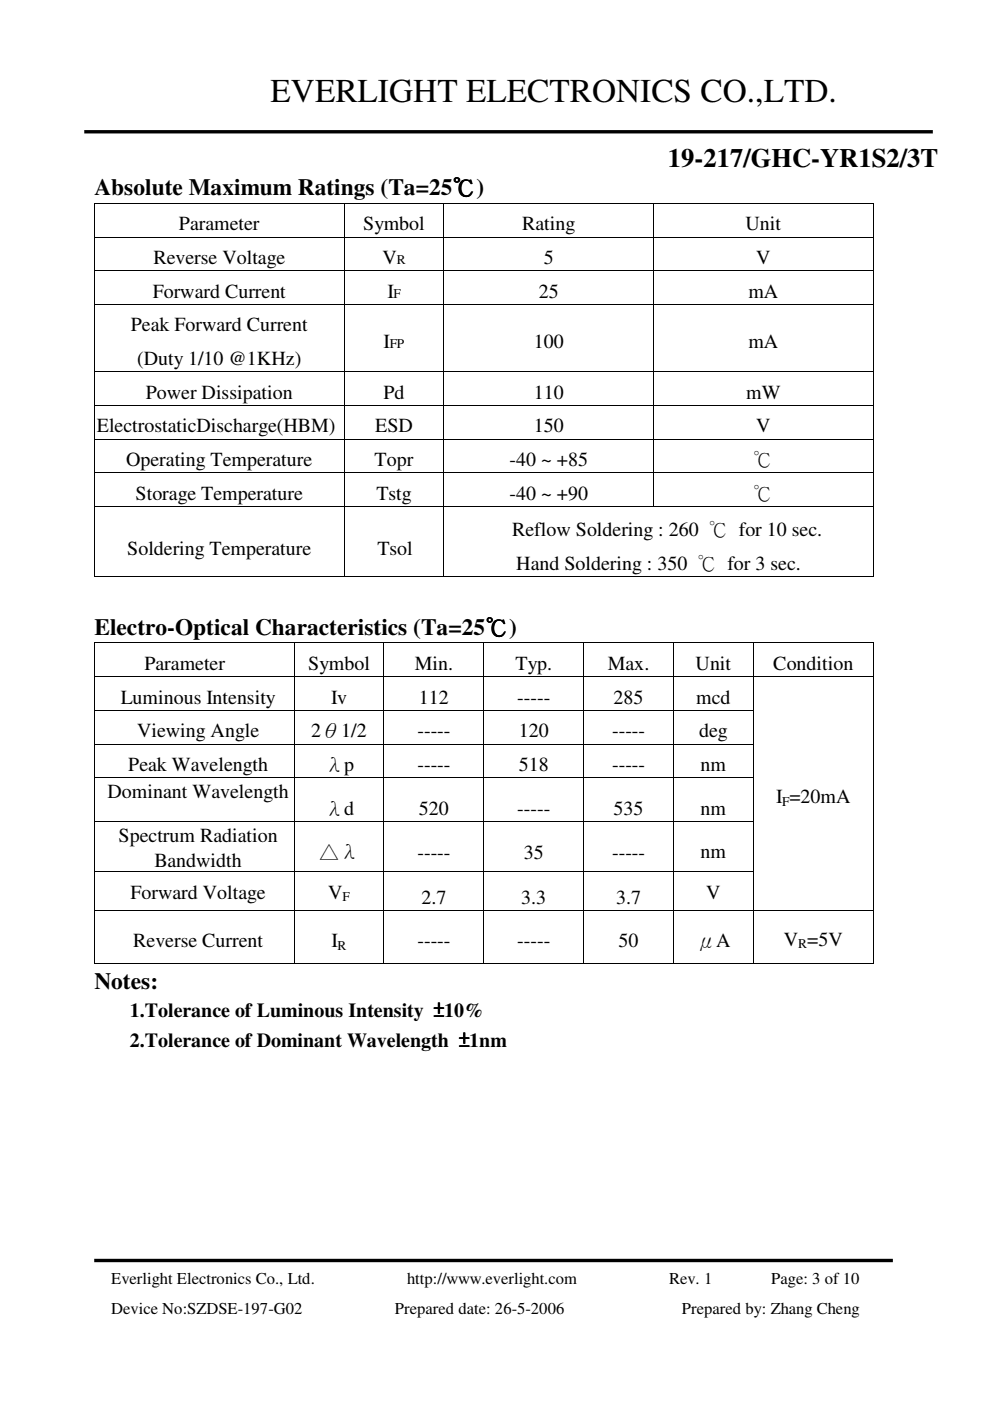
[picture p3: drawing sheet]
<svg xmlns="http://www.w3.org/2000/svg" width="210mm" height="297mm" viewBox="0 0 210 297" stroke-linecap="round" stroke-linejoin="round" font-family="sans-serif">
<defs><g id="words">
<text font-size="7.1" x="57.4" y="21.7">EVERLIGHT ELECTRONICS CO.,LTD.</text>
<text font-size="5.6" x="141.6" y="35.3">19-217/GHC-YR1S2/3T</text>
<g font-size="5">
<text x="20" y="41.3">Absolute Maximum Ratings (Ta=25℃)</text>
<text x="20" y="134.5">Electro-Optical Characteristics (Ta=25℃)</text>
<text x="20" y="209.6">Notes:</text>
</g>
<g font-size="4.2">
<text x="37.9" y="48.8">Parameter</text>
<text x="77" y="48.8">Symbol</text>
<text x="110.7" y="48.8">Rating</text>
<text x="158.1" y="48.8">Unit</text>
<text x="32.5" y="56">Reverse Voltage</text>
<text x="81.1" y="56">V</text>
<text x="115.3" y="56">5</text>
<text x="160.3" y="56">V</text>
<text x="32.4" y="63.1">Forward Current</text>
<text x="82.1" y="63.1">I</text>
<text x="114.2" y="63.1">25</text>
<text x="158.7" y="63.1">mA</text>
<text x="27.7" y="70.3">Peak Forward Current</text>
<text x="29.1" y="77.3">(Duty 1/10 @1KHz)</text>
<text x="81.3" y="73.8">I</text>
<text x="113.2" y="73.8">100</text>
<text x="158.7" y="73.8">mA</text>
<text x="30.9" y="84.5">Power Dissipation</text>
<text x="81.3" y="84.5">Pd</text>
<text x="113.2" y="84.5">110</text>
<text x="158.2" y="84.5">mW</text>
<text x="20.5" y="91.7">ElectrostaticDischarge(HBM)</text>
<text x="79.5" y="91.7">ESD</text>
<text x="113.2" y="91.7">150</text>
<text x="160.3" y="91.7">V</text>
<text x="26.8" y="98.8">Operating Temperature</text>
<text x="79.4" y="98.8">Topr</text>
<text x="108" y="98.8">-40 ~ +85</text>
<text x="159.7" y="98.8">℃</text>
<text x="28.7" y="106">Storage Temperature</text>
<text x="79.8" y="106">Tstg</text>
<text x="108" y="106">-40 ~ +90</text>
<text x="159.7" y="106">℃</text>
<text x="108.6" y="113.7">Reflow Soldering : 260 ℃ for 10 sec.</text>
<text x="27" y="117.7">Soldering Temperature</text>
<text x="80" y="117.7">Tsol</text>
<text x="109.5" y="120.9">Hand Soldering : 350 ℃ for 3 sec.</text>
<text x="30.6" y="142">Parameter</text>
<text x="65.4" y="142">Symbol</text>
<text x="87.9" y="142">Min.</text>
<text x="109.3" y="142">Typ.</text>
<text x="128.9" y="142">Max.</text>
<text x="147.5" y="142">Unit</text>
<text x="164" y="142">Condition</text>
<text x="25.6" y="149.2">Luminous Intensity</text>
<text x="70.2" y="149.2">Iv</text>
<text x="88.8" y="149.2">112</text>
<text x="109.7" y="149.2">-----</text>
<text x="130.1" y="149.2">285</text>
<text x="147.6" y="149.2">mcd</text>
<text x="29.1" y="156.3">Viewing Angle</text>
<text x="66" y="156.3">2θ1/2</text>
<text x="88.5" y="156.3">-----</text>
<text x="110" y="156.3">120</text>
<text x="129.8" y="156.3">-----</text>
<text x="148.3" y="156.3">deg</text>
<text x="27.2" y="163.5">Peak Wavelength</text>
<text x="68.7" y="163.5">λp</text>
<text x="88.5" y="163.5">-----</text>
<text x="110" y="163.5">518</text>
<text x="129.8" y="163.5">-----</text>
<text x="148.5" y="163.5">nm</text>
<text x="22.8" y="169.2">Dominant Wavelength</text>
<text x="68.7" y="172.7">λd</text>
<text x="88.8" y="172.8">520</text>
<text x="109.7" y="172.8">-----</text>
<text x="130.1" y="172.8">535</text>
<text x="148.5" y="172.7">nm</text>
<text x="164.5" y="170.3">I =20mA</text>
<text x="25.1" y="178.5">Spectrum Radiation</text>
<text x="32.7" y="183.8">Bandwidth</text>
<text x="67.6" y="182">△λ</text>
<text x="88.5" y="182">-----</text>
<text x="111" y="182">35</text>
<text x="129.8" y="182">-----</text>
<text x="148.5" y="182">nm</text>
<text x="27.7" y="190.6">Forward Voltage</text>
<text x="69.6" y="190.6">V</text>
<text x="89.4" y="191.6">2.7</text>
<text x="110.5" y="191.6">3.3</text>
<text x="130.6" y="191.6">3.7</text>
<text x="149.7" y="190.6">V</text>
<text x="28.2" y="200.8">Reverse Current</text>
<text x="70.3" y="200.8">I</text>
<text x="88.5" y="200.8">-----</text>
<text x="109.7" y="200.8">-----</text>
<text x="131.1" y="200.8">50</text>
<text x="147.6" y="200.8">μA</text>
<text x="166.2" y="200.5">V =5V</text>
<text x="27.5" y="215.6">1.Tolerance of Luminous Intensity ±10%</text>
<text x="27.5" y="222">2.Tolerance of Dominant Wavelength ±1nm</text>
</g>
<g font-size="3.5">
<text x="23.6" y="272.3">Everlight Electronics Co., Ltd.</text>
<text x="86.3" y="272.3">http://www.everlight.com</text>
<text x="141.9" y="272.3">Rev. 1</text>
<text x="163.5" y="272.3">Page: 3 of 10</text>
<text x="23.6" y="278.7">Device No:SZDSE-197-G02</text>
<text x="83.7" y="278.7">Prepared date: 26-5-2006</text>
<text x="144.6" y="278.7">Prepared by: Zhang Cheng</text>
</g>
<g font-size="2.8">
<text x="84.1" y="56">R</text>
<text x="83.4" y="63.1">F</text>
<text x="82.6" y="73.8">FP</text>
<text x="165.9" y="170.9">F</text>
<text x="72.6" y="191.1">F</text>
<text x="71.6" y="201.4">R</text>
<text x="169.2" y="201.1">R</text>
</g>
</g></defs>
<path d="M17.9 27.9h179.9M20 267.3h169.3" fill="none" stroke="#000" stroke-width=".72" stroke-linecap="butt"/>
<g fill="#000">
<path d="M20 43.1h.1zM20 50.2l.1 .1zM20 57.4h.1zM72.9 43.1h.1zM72.9 50.2l.1 .1zM72.9 57.4h.1zM94.1 50.2v.1zM138.5 43.1h.1zM138.5 50.2l.1 .1zM138.5 57.4h.1zM185.1 43.1h.1zM185.1 50.2l.1 .1z"/>
<path d="M185.1 57.4h.1zM20 64.5l.1 .1zM20 78.7l.1 .1zM72.9 64.5l.1 .1zM72.9 78.7l.1 .1zM94.1 64.5v.1zM94.1 78.7v.1zM138.5 64.5l.1 .1zM138.5 78.7l.1 .1zM185.1 64.5l.1 .1zM185.1 78.7l.1 .1zM20 85.9l.1 .1z"/>
<path d="M20 93l.1 .1zM72.9 85.9l.1 .1zM72.9 93l.1 .1zM94.1 85.9v.1zM94.1 93v.1zM138.5 85.9l.1 .1zM138.5 93l.1 .1zM185.1 85.9l.1 .1zM185.1 93l.1 .1zM20 100.2l.1 .1zM20 107.4h.1zM72.9 100.2l.1 .1z"/>
<path d="M72.9 107.4h.1zM94.1 100.2v.1zM138.5 100.2l.1 .1zM138.5 107.4h.1zM185.1 100.2l.1 .1zM185.1 107.4h.1zM20 122.3h.1zM20 136.3l.1 .1zM62.3 136.3l.1 .1zM72.9 122.3h.1zM81.4 136.3v.1zM102.5 136.3l.1 .1z"/>
<path d="M123.7 136.3l.1 .1zM142.7 136.3l.1 .1zM159.7 136.3l.1 .1zM185.1 122.3h.1zM185.1 136.3l.1 .1zM20 143.4l.1 .1zM20 150.6l.1 .1zM20 157.7l.1 .1zM62.3 143.4l.1 .1zM62.3 150.6l.1 .1zM62.3 157.7l.1 .1zM81.4 143.4v.1z"/>
<path d="M81.4 150.6v.1zM81.4 157.7v.1zM102.5 143.4l.1 .1zM102.5 150.6l.1 .1zM102.5 157.7l.1 .1zM123.7 143.4l.1 .1zM123.7 150.6l.1 .1zM123.7 157.7l.1 .1zM142.7 143.4l.1 .1zM142.7 150.6l.1 .1zM142.7 157.7l.1 .1zM159.7 143.4l.1 .1z"/>
<path d="M159.7 150.6l.1 .1zM159.7 157.7l.1 .1zM185.1 143.4l.1 .1zM185.1 150.6l.1 .1zM185.1 157.7l.1 .1zM20 164.9l.1 .1zM20 174.2h.1zM62.3 164.9l.1 .1zM62.3 174.2h.1zM81.4 164.9v.1zM102.5 164.9l.1 .1zM102.5 174.2h.1z"/>
<path d="M123.7 164.9l.1 .1zM123.7 174.2h.1zM142.7 164.9l.1 .1zM142.7 174.2h.1zM159.7 164.9l.1 .1zM159.7 174.2h.1zM185.1 164.9l.1 .1zM185.1 174.2h.1zM20 184.8l.1 .1zM20 193l.1 .1zM62.3 184.8l.1 .1zM62.3 193l.1 .1z"/>
<path d="M81.4 184.8v.1zM81.4 193v.1zM102.5 184.8l.1 .1zM102.5 193l.1 .1zM123.7 184.8l.1 .1zM123.7 193l.1 .1zM142.7 184.8l.1 .1zM142.7 193l.1 .1zM159.7 184.8l.1 .1zM159.7 193l.1 .1zM185.1 184.8l.1 .1zM185.1 193l.1 .1z"/>
<path d="M20 204.3l.1 .1zM62.3 204.3l.1 .1zM81.4 204.3v.1zM102.5 204.3l.1 .1zM123.7 204.3l.1 .1zM142.7 204.3l.1 .1zM159.7 204.3l.1 .1zM185.1 204.3l.1 .1z"/>
</g>
<g fill="none" stroke="#000" stroke-width=".21">
<path d="M20 43.1v7.1M20 50.3v7.1M20 57.4v7.1M20.1 43.1h52.8M20.1 50.2h52.8M20.1 57.4h52.8M72.9 43.1v7.1M72.9 50.3v7.1M72.9 57.4v7.1M73 43.1h21.1M73 50.2h21.1M73 57.4h21.1"/>
<path d="M94.1 43.1v7.1M94.1 50.3v7.1M94.1 57.4v7.1M94.1 43.1h44.4M94.1 50.2h44.4M94.1 57.4h44.4M138.6 43.1v7.1M138.6 50.3v7.1M138.6 57.4v7.1M138.6 43.1h46.5M138.6 50.2h46.5M138.6 57.4h46.5"/>
<path d="M185.1 43.1v7.1M185.1 50.3v7.1M185.1 57.4v7.1M20 64.6v14.1M20 78.8v7.1M20.1 64.6h52.8M20.1 78.8h52.8M72.9 64.6v14.1M72.9 78.8v7.1M73 64.6h21.1M73 78.8h21.1M94.1 64.6v14.1"/>
<path d="M94.1 78.8v7.1M94.1 64.6h44.4M94.1 78.8h44.4M138.6 64.6v14.1M138.6 78.8v7.1M138.6 64.6h46.5M138.6 78.8h46.5M185.1 64.6v14.1M185.1 78.8v7.1M20 86v7M20 93.1v7.1M20.1 85.9h52.8"/>
<path d="M20.1 93.1h52.8M72.9 86v7M72.9 93.1v7.1M73 85.9h21.1M73 93.1h21.1M94.1 86v7M94.1 93.1v7.1M94.1 85.9h44.4M94.1 93.1h44.4M138.6 86v7M138.6 93.1v7.1M138.6 85.9h46.5"/>
<path d="M138.6 93.1h46.5M185.1 86v7M185.1 93.1v7.1M20 100.3v7.1M20 107.4v14.9M20.1 100.2h52.8M20.1 107.4h52.8M72.9 100.3v7.1M72.9 107.4v14.9M73 100.2h21.1M73 107.4h21.1M94.1 100.3v7.1"/>
<path d="M94.1 107.4v14.9h-21.1M94.1 100.2h44.4M94.1 107.4h44.4M138.6 100.3v7.1M138.6 100.2h46.5M138.6 107.4h46.5M185.1 100.3v7.1M185.1 107.4v14.9M20 136.4v7M20.1 122.3h52.8M20.1 136.3h42.2l.1 7.1M62.4 136.3h19"/>
<path d="M81.4 136.4v7M81.4 136.3h21.1M94.1 122.3h91M102.6 136.4v7M102.6 136.3h21.1v7.1M123.8 136.3h18.9M142.8 136.4v7M142.8 136.3h16.9v7.1M159.8 136.3h25.3M185.1 136.4v7M20 143.5v7.1M20 150.7v7"/>
<path d="M20 157.8v7.1M20.1 143.5h42.3v7.1M20.1 150.6l42.3 .1v7M20.1 157.8h42.3v7.1M62.4 143.5h19M62.4 150.6h19M62.4 157.8h19M81.4 143.5v7.1M81.4 150.7v7M81.4 157.8v7.1M81.4 143.5h21.1M81.4 150.6h21.1"/>
<path d="M81.4 157.8h21.1M102.6 143.5v7.1M102.6 150.7v7M102.6 157.8v7.1M102.6 143.5h21.1v7.1M102.6 150.6l21.1 .1v7M102.6 157.8h21.1v7.1M123.8 143.5h18.9M123.8 150.6h18.9M123.8 157.8h18.9M142.8 143.5v7.1M142.8 150.7v7"/>
<path d="M142.8 157.8v7.1M142.8 143.5h16.9v7.1M142.8 150.6l16.9 .1v7M142.8 157.8h16.9v7.1M159.8 143.5h25.3M185.1 143.5v7.1M185.1 150.7v7M185.1 157.8v7.1M20 165v9.2M20 174.2v10.6M20.1 164.9l42.3 .1v9.2h-42.3M62.4 174.2v10.6"/>
<path d="M62.4 164.9h19M62.4 174.2h19M81.4 165v9.2M81.4 174.2v10.6M81.4 164.9h21.1M81.4 174.2h21.1M102.6 165v9.2M102.6 174.2v10.6M102.6 164.9l21.1 .1v9.2h-21.1M123.7 174.2v10.6M123.8 164.9h18.9M123.8 174.2h18.9"/>
<path d="M142.8 165v9.2M142.8 174.2v10.6M142.8 164.9l16.9 .1v9.2h-16.9M159.7 174.2v10.6M185.1 165v9.2M185.1 174.2v10.6M20 184.9v8.1M20 193.1v11.2M20.1 193.1h42.3v11.2M20.1 184.9h42.2M62.4 184.9v8.1M62.4 184.9h19"/>
<path d="M62.4 193.1h19M81.4 184.9v8.1M81.4 193.1v11.2M81.4 184.9h21.1M81.4 193.1h21.1M102.6 184.9v8.1M102.6 193.1v11.2M102.6 193.1h21.1v11.2M102.6 184.9h21.1M123.7 184.9v8.1M123.8 184.9h18.9M123.8 193.1h18.9"/>
<path d="M142.8 184.9v8.1M142.8 193.1v11.2M142.8 193.1h16.9v11.2M142.8 184.9h16.9M159.7 184.9v8.1M159.8 193.1h25.3M185.1 184.9v8.1M185.1 193.1v11.2M20.1 204.3h42.2M62.4 204.3h19M81.4 204.3h21.1M102.6 204.3h21.1"/>
<path d="M123.8 204.3h18.9M142.8 204.3h16.9M159.8 204.3h25.3"/>
</g>
<use href="#words"/>
</svg>
